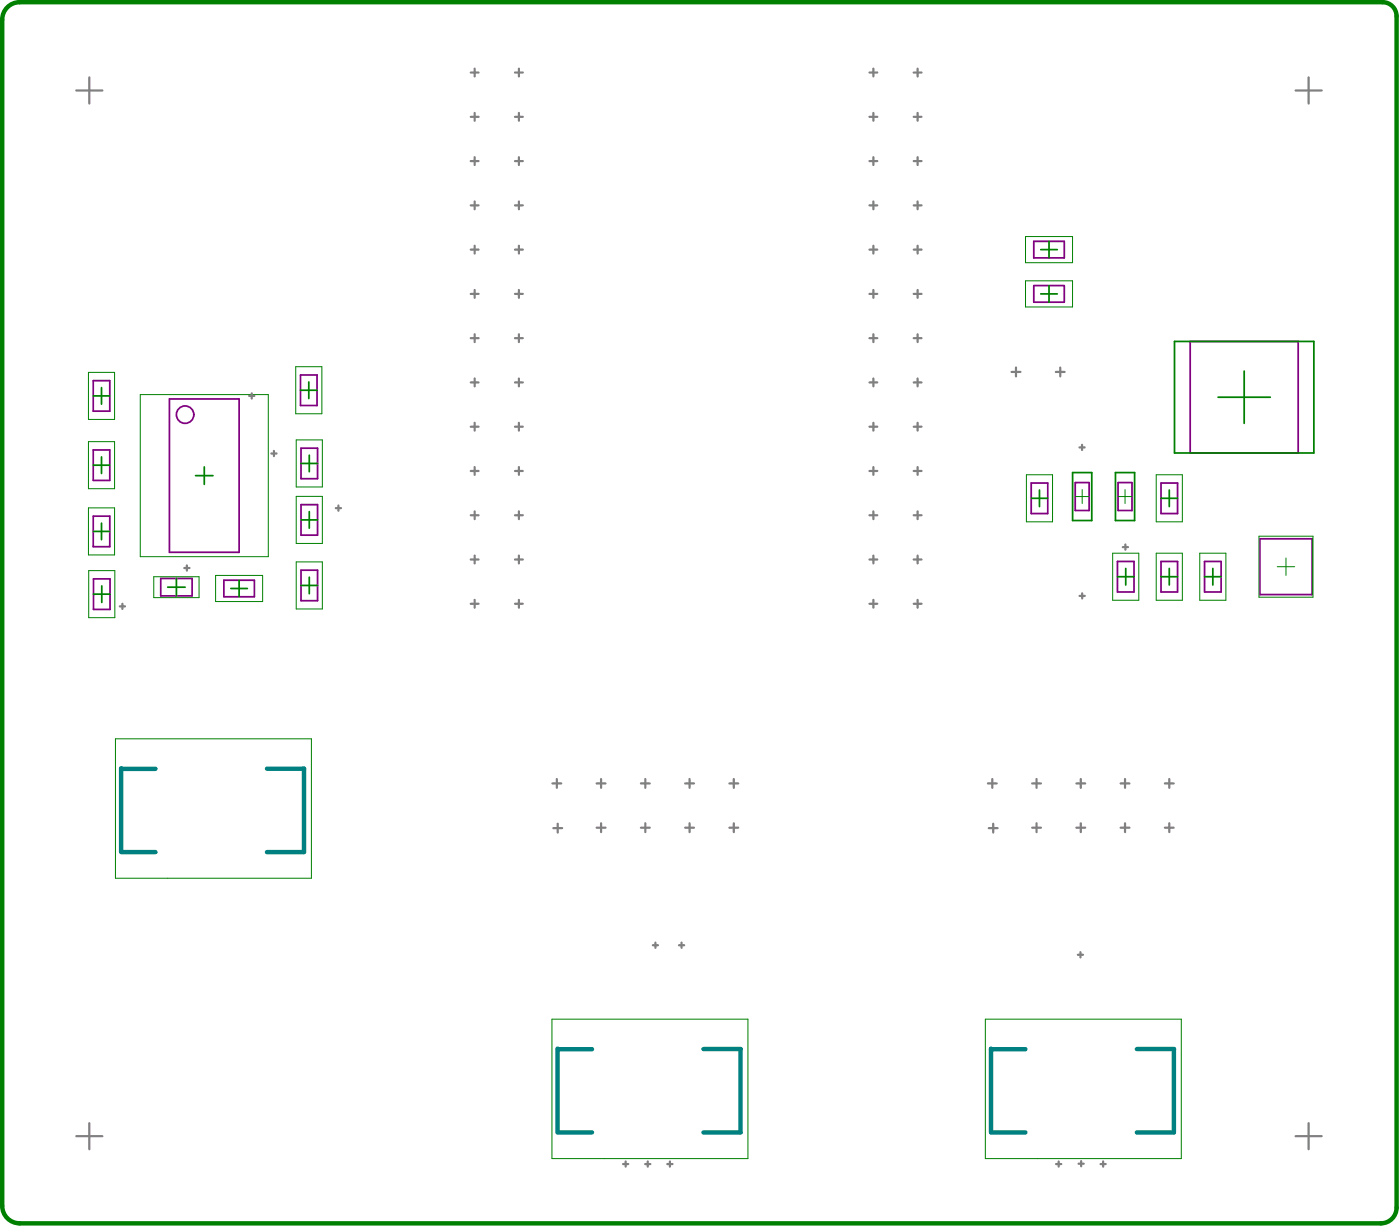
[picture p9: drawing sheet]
<svg xmlns="http://www.w3.org/2000/svg" width="268mm" height="235mm" viewBox="0 0 268 235" stroke-linecap="round" stroke-linejoin="round" font-family="sans-serif">
<g fill="none" stroke="#008080" stroke-width=".85">
<path d="M23.2 146.9v15.9M23.2 147h6.5M51.1 147h7.1M58.1 147v15.9h-7M23.2 162.9h6.5M106.6 200.5v15.9M106.6 216.5h6.6M106.6 200.6h6.6M134.5 200.6h7.2M141.6 200.6v15.9h-7.1M189.5 200.5v15.9M189.5 216.5h6.6"/>
<path d="M189.5 200.6h6.6M217.4 200.6h7.1v15.9h-7.1"/>
</g>
<g fill="none" stroke="#800080" stroke-width=".33">
<path d="M197.7 46.1h5.8v3.2h-5.8zM197.7 54.6h5.8v3.2h-5.8zM17.8 72.8h3.2v5.8h-3.2zM32.4 76.3h13.3v29.3h-13.3zM57.5 71.7h3.1v5.8h-3.1zM227.6 65.3h20.7v21.3h-20.7zM17.8 86h3.2v5.9h-3.2zM17.8 98.7h3.2v5.8h-3.2zM57.6 85.7h3.1v5.8h-3.1zM57.6 96.5h3.1v5.8h-3.1zM197.2 92.4h3.2v5.8h-3.2zM205.6 92.3h2.7v5.3h-2.7z"/>
<path d="M213.8 92.3h2.7v5.3h-2.7zM222 92.4h3.2v5.8h-3.2zM17.9 110.7h3.1v5.8h-3.1zM30.7 110.6h6v3.3h-6zM42.8 110.9h5.8v3.2h-5.8zM57.6 109h3.1v5.8h-3.1zM213.7 107.4h3.2v5.8h-3.2zM222 107.4h3.2v5.8h-3.2zM230.4 107.4h3.1v5.8h-3.1zM241 103h9.9v10.7h-9.9z"/>
<circle cx="35.4" cy="79.3" r="1.67"/>
</g>
<g fill="none" stroke="#008000" stroke-width=".33">
<path d="M199.1 56.2h3.1M199.1 47.7h3.1M200.6 46.1v3.2M200.6 54.6v3.2M17.8 75.7h3.2M19.4 74.1v3.2M57.5 74.6h3.1M59.1 73v3.2M224.6 65.3h26.7v21.3h-26.7zM233 75.9h10M238 70.9v10M17.8 88.9h3.2"/>
<path d="M19.4 87.4v3.1M37.4 90.9h3.3M39.1 89.3v3.3M57.6 99.4h3.1M57.6 88.6h3.1M59.2 87v3.2M59.2 97.8v3.2M197.2 95.3h3.2M198.8 93.7v3.2M205.1 90.4h3.7v9.1h-3.7zM213.3 90.4h3.7v9.1h-3.7zM222 95.3h3.2"/>
<path d="M223.6 93.7v3.2M17.8 101.6h3.2M17.9 113.6h3.1M19.4 100v3.2M19.5 112v3.2M32.1 112.3h3.3M33.7 110.6v3.3M44.2 112.5h3.1M45.7 110.9v3.2M57.6 111.9h3.1M59.2 110.4v3.1M213.7 110.3h3.2"/>
<path d="M215.3 108.7v3.2M222 110.3h3.2M223.6 108.7v3.2M230.4 110.3h3.1M232 108.7v3.2"/>
</g>
<g fill="none" stroke="#008000" stroke-width=".19">
<path d="M196.1 45.2h9v5h-9zM196.1 53.7h9v5h-9zM16.9 71.2h5v9h-5zM26.8 75.4h24.5v31h-24.5zM56.6 70.1h5v9h-5zM16.9 84.4h5v9h-5zM16.9 97.1h5v9h-5zM56.7 84.1h5v9h-5zM56.7 94.9h5v9h-5zM196.3 90.8h5v9h-5zM205.6 94.9h2.7M207 93.6v2.7"/>
<path d="M213.8 94.9h2.7M215.2 93.6v2.7M221.1 90.8h5v9h-5zM17 109.1h5v9h-5zM29.4 110.3h8.7v4h-8.7zM41.2 110h9v5h-9zM56.7 107.4h5v9h-5zM212.8 105.8h5v9h-5zM221.1 105.8h5v9h-5zM229.5 105.8h5v9h-5zM240.8 102.5h10.3v11.7h-10.3zM244.3 108.4h3.3"/>
<path d="M246 106.7v3.3M22.1 141.3h37.5v26.6h-37.5zM105.6 194.9h37.4v26.6h-37.4zM188.5 194.9h37.4v26.6h-37.4z"/>
</g>
<path d="M1.4 1.4a3.3 3.3 0 0 1 2.4-1h260.6a2.66 2.66 0 0 1 2.7 2.7v227.8a3 3 0 0 1-3 3h-260.3a3.3 3.3 0 0 1-3.4-3.3v-226.8a3.3 3.3 0 0 1 1-2.4z" fill="none" stroke="#008000" stroke-width=".85"/>
<g fill="none" stroke="#808080" stroke-width=".42">
<path d="M14.6 17.3h5M17.1 14.8v5M90 13.9h1.5M90.8 13.1v1.5M98.5 13.9h1.5M99.2 13.1v1.5M166.3 13.9h1.5M167 13.1v1.5M174.7 13.9h1.5M175.5 13.1v1.5M247.8 17.3h5M250.3 14.8v5"/>
<path d="M90 22.3h1.5M90 30.8h1.5M90 39.3h1.5M90.8 21.6v1.5M90.8 30.1v1.4M90.8 38.5v1.5M98.5 22.3h1.5M98.5 30.8h1.5M98.5 39.3h1.5M99.2 21.6v1.5M99.2 30.1v1.4M99.2 38.5v1.5"/>
<path d="M166.3 22.3h1.5M166.3 30.8h1.5M166.3 39.3h1.5M167 21.6v1.5M167 30.1v1.4M167 38.5v1.5M174.7 22.3h1.5M174.7 30.8h1.5M174.7 39.3h1.5M175.5 21.6v1.5M175.5 30.1v1.4M175.5 38.5v1.5"/>
<path d="M90 47.7h1.5M90 56.2h1.5M90.8 47v1.5M90.8 55.4v1.5M98.5 47.7h1.5M98.5 56.2h1.5M99.2 47v1.5M99.2 55.4v1.5M166.3 47.7h1.5M166.3 56.2h1.5M167 47v1.5M167 55.4v1.5"/>
<path d="M174.7 47.7h1.5M174.7 56.2h1.5M175.5 47v1.5M175.5 55.4v1.5M47.6 75.7h1M48.1 75.2v1M90 73.1h1.5M90 64.7h1.5M90.8 63.9v1.5M90.8 72.4v1.5M98.5 73.1h1.5M98.5 64.7h1.5"/>
<path d="M99.2 63.9v1.5M99.2 72.4v1.5M166.3 73.1h1.5M166.3 64.7h1.5M167 63.9v1.5M167 72.4v1.5M174.7 73.1h1.5M174.7 64.7h1.5M175.5 63.9v1.5M175.5 72.4v1.5M193.5 71.1h1.7M194.3 70.3v1.7"/>
<path d="M201.9 71.1h1.7M202.8 70.3v1.7M51.9 86.7h1M52.4 86.2v1M64.2 97.2h1M64.7 96.7v1M90 81.6h1.5M90 98.5h1.5M90 90h1.5M90.8 80.8v1.5M90.8 89.3v1.5M90.8 97.8v1.5"/>
<path d="M98.5 81.6h1.5M98.5 98.5h1.5M98.5 90h1.5M99.2 80.8v1.5M99.2 89.3v1.5M99.2 97.8v1.5M166.3 81.6h1.5M166.3 98.5h1.5M166.3 90h1.5M167 80.8v1.5M167 89.3v1.5M167 97.8v1.5"/>
<path d="M174.7 81.6h1.5M174.7 98.5h1.5M174.7 90h1.5M175.5 80.8v1.5M175.5 89.3v1.5M175.5 97.8v1.5M206.4 85.5h1M206.9 85v1M22.9 115.9h1M23.4 115.4v1M35.2 108.6h1M35.7 108.1v1"/>
<path d="M90 115.4h1.5M90 107h1.5M90.8 106.2v1.5M90.8 114.7v1.5M98.5 115.4h1.5M98.5 107h1.5M99.2 106.2v1.5M99.2 114.7v1.5M166.3 115.4h1.5M166.3 107h1.5M167 106.2v1.5M167 114.7v1.5"/>
<path d="M174.7 115.4h1.5M174.7 107h1.5M175.5 106.2v1.5M175.5 114.7v1.5M206.5 113.9h1M207 113.4v1M214.7 104.6h1M215.2 104.1v1M105.7 149.8h1.6M105.8 158.3h1.7M106.5 148.9v1.7M106.7 157.5v1.7"/>
<path d="M114.1 158.3h1.7M114.1 149.8h1.7M115 148.9v1.7M115 157.4v1.7M122.6 158.3h1.7M122.6 149.8h1.7M123.4 148.9v1.7M123.4 157.4v1.7M131 158.3h1.7M131 149.8h1.7M131.9 148.9v1.7M131.9 157.4v1.7"/>
<path d="M139.5 158.3h1.7M139.5 149.8h1.7M140.3 148.9v1.7M140.3 157.4v1.7M188.9 149.8h1.7M189.1 158.3h1.7M189.8 148.9v1.7M190 157.5v1.7M197.4 158.3h1.7M197.4 149.8h1.7M198.2 148.9v1.7M198.2 157.4v1.7"/>
<path d="M205.9 158.3h1.7M205.9 149.8h1.7M206.7 148.9v1.7M206.7 157.4v1.7M214.3 158.3h1.7M214.3 149.8h1.7M215.2 148.9v1.7M215.2 157.4v1.7M222.8 158.3h1.7M222.8 149.8h1.7M223.6 148.9v1.7M223.6 157.4v1.7"/>
<path d="M124.9 180.7h1M125.4 180.2v1M129.9 180.7h1M130.4 180.2v1M206.1 182.6h1M206.6 182.1v1M14.6 217.2h5M17.1 214.7v5M247.8 217.2h5M250.3 214.7v5M119.2 222.6h1M119.7 222.1v1"/>
<path d="M123.4 222.6h1M123.9 222.1v1M127.6 222.6h1M128.1 222.1v1M202 222.6h1M202.5 222.1v1M206.3 222.5h1M206.8 222v1M210.5 222.6h1M211 222.1v1"/>
</g>
</svg>
